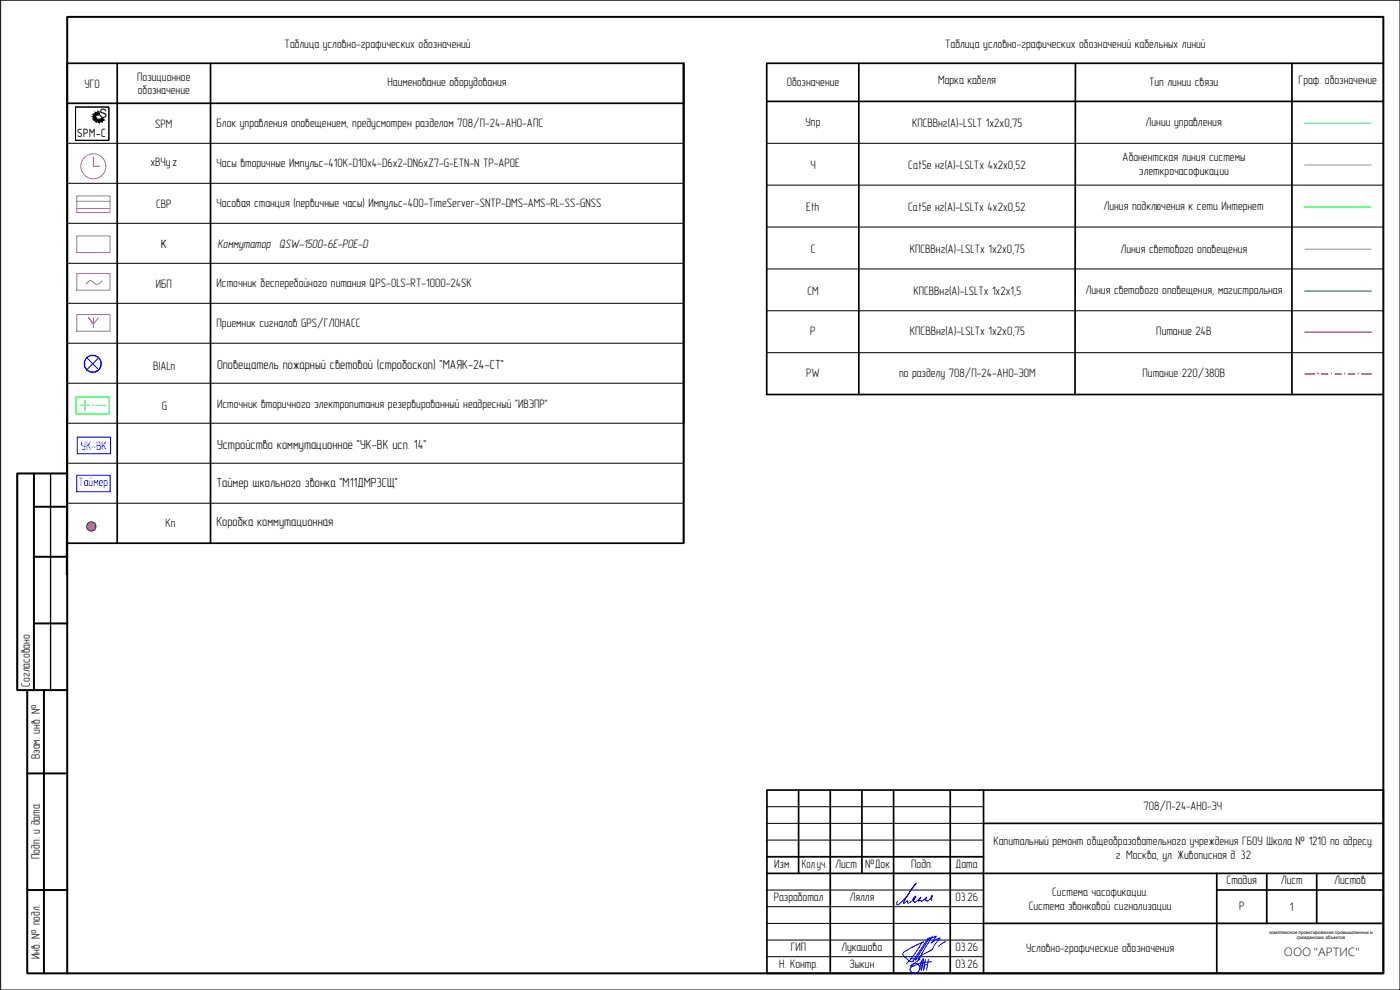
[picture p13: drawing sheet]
<svg xmlns="http://www.w3.org/2000/svg" width="420mm" height="297mm" viewBox="0 0 420 297" stroke-linecap="round" stroke-linejoin="round" font-family="sans-serif">
<defs><g id="words">
<g font-size="4">
<text x="65.1" y="110.7">Оповещатель пожарный световой (стробоскоп) &quot;МАЯК-24-СТ&quot;</text>
<text x="65.1" y="134.6">Устройство коммутационное &quot;УК-ВК исп. 14&quot;</text>
<text x="65" y="146">Таймер школьного звонка &quot;М11ДMP3СЩ&quot;</text>
<text x="65" y="157.7">Коробка коммутационная</text>
</g>
<g font-size="3.9">
<text x="23.1" y="41.2">SPM-С</text>
<text x="48.3" y="74.3">К</text>
</g>
<g font-size="3.8">
<text x="29.9" y="35.3">S</text>
<text x="385.3" y="286.9">ООО &quot;АРТИС&quot;</text>
</g>
<g font-size="3.7">
<text x="85.4" y="14.5">Таблица условно-графических обозначений</text>
<text x="283.7" y="14.3">Таблица условно-графических обозначений кабельных линий</text>
<text x="25.4" y="26.3">УГО</text>
<text x="41.2" y="24.2">Позиционное</text>
<text x="41.4" y="28.3">обозначение</text>
<text x="116.3" y="25.9">Наименование оборудования</text>
<text x="236.1" y="25.7">Обозначение</text>
<text x="281.6" y="25.3">Марка кабеля</text>
<text x="344.8" y="25.7">Тип линии связи</text>
<text x="389.7" y="25.3">Граф. обозначение</text>
<text x="46.6" y="38.3">SРМ</text>
<text x="65" y="38.1">Блок управления оповещением, предусмотрен разделом 708/П-24-АНО-АПС</text>
<text x="241.8" y="37.9">Упр</text>
<text x="273.7" y="38.1">КПСВВнг(А)-LSLT 1х2х0,75</text>
<text x="343.8" y="37.9">Линии управления</text>
<text x="45.1" y="49.9">xВЧу.z</text>
<text x="65" y="50">Часы вторичные Импульс-410K-D10x4-D6x2-DN6xZ7-G-ETN-N TP-APOE</text>
<text x="243.3" y="50.8">Ч</text>
<text x="272.6" y="50.7">Cat5e нг(А)-LSLTx 4х2х0,52</text>
<text x="336.9" y="48.3">Абонентская линия системы</text>
<text x="341.8" y="52.5">элеткрочасофикации</text>
<text x="46.9" y="62.3">СВР</text>
<text x="65" y="62">Часовая станция (первичные часы) Импульс-400-TimeServer-SNTP-DMS-AMS-RL-SS-GNSS</text>
<text x="242" y="63.3">Eth</text>
<text x="272.6" y="63.2">Cat5e нг(А)-LSLTx 4х2х0,52</text>
<text x="331.2" y="63">Линия подключения к сети Интернет</text>
<text x="65.3" y="74.4">Коммутатор</text>
<text x="83.8" y="74.4">QSW-1500-6E-POE-D</text>
<text x="243.3" y="76">С</text>
<text x="273" y="75.9">КПСВВнг(А)-LSLTx 1х2х0,75</text>
<text x="336.3" y="75.8">Линия светового оповещения</text>
<text x="46.8" y="86.3">ИБП</text>
<text x="65" y="86">Источник бесперебойного питания QPS-OLS-RT-1000-24SK</text>
<text x="242.4" y="88.6">СМ</text>
<text x="274.1" y="88.5">КПСВВнг(А)-LSLTx 1х2х1,5</text>
<text x="325.8" y="88.2">Линия светового оповещения, магистральная</text>
<text x="65" y="98.1">Приемник сигналов GPS/ГЛОНАСС</text>
<text x="243.2" y="100.5">P</text>
<text x="273.1" y="100.5">КПСВВнг(А)-LSLTx 1х2х0,75</text>
<text x="347" y="100.6">Питание 24В</text>
<text x="46" y="110.9">BIALn</text>
<text x="241.9" y="113.1">PW</text>
<text x="269.8" y="113">по разделу 708/П-24-АНО-ЭОМ</text>
<text x="342.9" y="113.1">Питание 220/380В</text>
<text x="48.5" y="122.9">G</text>
<text x="65.2" y="122.5">Источник вторичного электропитания резервированный неадресный &quot;ИВЭПР&quot;</text>
<text x="49.7" y="158.1">Кn</text>
<text x="8.9" y="206" transform="rotate(-90 8.9 206)">Согласовано</text>
<text x="11.9" y="227.8" transform="rotate(-90 11.9 227.8)">Взам. инв. №</text>
<text x="343.2" y="243.1">708/П-24-АНО-ЭЧ</text>
<text x="11.9" y="257.7" transform="rotate(-90 11.9 257.7)">Подп. и дата</text>
<text x="298.2" y="253.5">Капитальный ремонт общеобразовательного учреждения ГБОУ Школа № 1210 по адресу:</text>
<text x="334.9" y="257.7">г. Москва, ул. Живописная д. 32</text>
<text x="232.4" y="260.4">Изм.</text>
<text x="240.6" y="260.4">Кол.уч.</text>
<text x="250.6" y="260.4">Лист</text>
<text x="259.7" y="260.4">№Док</text>
<text x="273.5" y="260.4">Подп.</text>
<text x="286.8" y="260.4">Дата</text>
<text x="315.8" y="268.7">Система часофикации.</text>
<text x="368.1" y="265.4">Стадия</text>
<text x="384.4" y="265.4">Лист</text>
<text x="400.4" y="265.4">Листов</text>
<text x="232.2" y="270.4">Разработал</text>
<text x="254.9" y="270.4">Лялля</text>
<text x="286.7" y="270.4">03.26</text>
<text x="308.7" y="272.9">Система звонковой сигнализации</text>
<text x="371.9" y="272.9">Р</text>
<text x="387.1" y="273.3">1</text>
<text x="11.9" y="287.7" transform="rotate(-90 11.9 287.7)">Инв. № подл.</text>
<text x="237.3" y="285.4">ГИП</text>
<text x="252.4" y="285.4">Лукашова</text>
<text x="286.7" y="285.4">03.26</text>
<text x="308" y="285.6">Условно-графические обозначения</text>
<text x="233.8" y="290.5">Н. Контр.</text>
<text x="254.9" y="290.4">Зыкин</text>
<text x="286.7" y="290.4">03.26</text>
</g>
<g font-size="3.7" fill="#00f">
<text x="24.3" y="134.9">УК-ВК</text>
<text x="23.6" y="146">Таймер</text>
</g>
<g font-size="1.4">
<text x="381" y="280.2">комплексное проектирование промышленных и</text>
<text x="389.2" y="281.9">гражданских объектов</text>
</g>
</g></defs>
<g fill="none" stroke="#000" stroke-width=".51">
<path d="M35.2 19v144M63.2 19v144M205.2 19v144h-185M205.2 19h-185v108M205.2 19v144M230.1 19v99.4h185M230.2 19h185M257.7 19v99.4M322.7 19l-.1 99.4M387.7 19v99.4M20.2 31h185M230.2 30.4h185"/>
<path d="M20.1 125.2l-.1 47.2"/>
</g>
<path d="M20.2 5.1h395v286.9h-395zM10.2 152h10M10.2 142.1v65M20.2 142.1h-15v65h3M10.2 167.1h10M10.2 187.1h10M13.2 207.1v84.9M20.2 207.1h-12v84.9h12M8.2 232.1h12M8.2 267h12" fill="none" stroke="#000" stroke-width=".59"/>
<path d="M5.2 142.1v65M15.2 142.1v65" fill="none" stroke="#000" stroke-width=".4"/>
<g fill="none" stroke="#a15cb8" stroke-width=".3">
<path d="M23 58.8h10v5h-10zM28 47.2l-.1 .4M28.2 47.6l-.2-.4v2.7h1.8l-.4-.1M29.8 49.9l-.4 .1M391.6 49.5h20M23 70.8h10v5h-10zM23 62.6h10M23 60.4h10M23 94.4h10v5h-10zM23 82h10v5.1h-10zM28 95.3v1.9M29.5 95.3l-1.5 1.9-1.4-1.9 1.4 1.9v1.1"/>
<path d="M30.6 84.3a1.52 1.52 0 0 1-2.2 .8 1.35 1.35 0 0 0-1.7-.7l-.8 .8"/>
<circle cx="28" cy="49.9" r="3.8"/>
</g>
<g fill="none" stroke="#000" stroke-width=".3">
<path d="M20.2 43h185M20.2 55h185M230.2 43h185M230.2 55.5h185M20.2 67h185M20.2 79h185M230.2 68.1h185M20.2 91h185M230.2 93.2h185M230.2 80.7h185M20.2 103h185M20.2 115h185"/>
<path d="M230.1 105.8h185M20.2 127h185M20.2 139h185M20.2 151h185"/>
</g>
<!-- layer: 0 -->
<path d="M391.5 37h20" fill="none" stroke="#0ff" stroke-width=".3"/>
<path d="M391.4 62.1h20" fill="none" stroke="#0f0" stroke-width=".3"/>
<path d="M22.7 32.1v10" fill="none" stroke="#fff" stroke-width=".3"/>
<path d="M22.7 32.1h10v10zM22.7 32.1v10h10z" fill="#fff" stroke="#fff" stroke-width=".3"/>
<path d="M22.7 32.1h10v10h-10zM28 35h.7v.3h-.7zM28.2 35.8l.5-.3 .2 .2-.6 .4zM28.3 34.2l.6 .4-.2 .2-.5-.3zM28.7 33.8l.2-.1 .4 .6-.3 .1zM29 35.9l.3 .1-.4 .6-.2-.1zM29.5 33.6h.2v.6h-.2zM29.5 36.1h.2v.6h-.2zM30 36l.2-.1 .3 .6-.2 .1zM30.5 35.5l.6 .3-.2 .3-.6-.4z" fill="none" stroke="#000" stroke-width=".3"/>
<g fill="#000" stroke="#000" stroke-width=".3">
<path d="M28.2 34.5l.7 .1zM28.7 33.8h.3l.3 .5zM28.7 36.5h.3zM28.3 35.7l.4-.2 .2 .2zM28.7 33.8h.3zM29 35.9l.3 .1zM30 36h.2l.3 .5zM30 36h.2zM30.5 35.5l.3 .2h-.5zM30.5 35.8l.4 .2zM30.5 35.8h.6l-.2 .2z"/>
<path d="M28.2 34.5l.7 .1zM28.3 34.6h.6l-.2 .2z"/>
<path d="M28.3 34.3l.4 .2zM28.3 34.3l.4 .2h-.5z"/>
<path d="M28 35l.7 .3v-.3zM28 35l.7 .3h-.7z"/>
<path d="M28.2 35.8l.2 .2 .3-.2zM28.2 35.8l.2 .2z"/>
<path d="M28.7 33.8l.3 .5h.3zM29 34.3h.3z"/>
<path d="M28.3 35.7h.6zM28.2 35.8h.5z"/>
<path d="M29 36v.5l.3-.5zM29 36v.5h-.3z"/>
<path d="M29.5 33.6l.2 .6v-.6zM29.5 33.6l.2 .6h-.2z"/>
<path d="M29.5 36.1l.2 .6v-.6zM29.5 36.1l.2 .6h-.2z"/>
<path d="M30 36l.2 .5h.3zM30.2 36.5h.3z"/>
<path d="M30.3 35.7l.8 .1zM30.3 35.7l.8 .1z"/>
</g>
<!-- layer: 0 -->
<path d="M391.6 99.7h20M391.6 112.2h2.9M395.6 112.2h.1M396.6 112.2h2M399.6 112.2h.1M400.6 112.2h2M403.6 112.2h.1M404.6 112.2h2M407.6 112.2h.1M408.6 112.2h3" fill="none" stroke="#f00" stroke-width=".3"/>
<path d="M23.2 131.1h10v5h-10zM23 142.6h10v5h-10z" fill="none" stroke="#00f" stroke-width=".3"/>
<g fill="none" stroke="#000" stroke-width=".51">
<path d="M230.2 237.1h185v54.9h-185zM239.7 237.1v25M249.2 237.1v54.9M258.7 237.1v25M268.2 237.1v54.9M285.2 237.1v54.9M295.2 237.1v54.9M230.2 257.1h65M295.2 247h120M230.2 262.1h185M295.2 277.1h120M365.2 262.1v29.9"/>
<path d="M365.2 267h50M380.2 262.1v15M395.2 262.1v15"/>
</g>
<path d="M230.2 257.1h65M230.2 252.1h65M230.2 247h65M230.2 242h65M230.2 277.1h185M230.2 272h65M230.2 267h65M230.2 287h65M230.2 282.1h65" fill="none" stroke="#000" stroke-width=".3"/>
<path d="M279.6 270.1l-.1-.3a.62 .62 0 0 1-.1-.6 .62 .62 0 0 1 .5-.4l-.6 .8a1.13 1.13 0 0 1-1.2 .7l-.1-.2h-.4l.6-.9-1.3 1.1-.5 .1a.25 .25 0 0 0-.2-.3 .25 .25 0 0 0-.3 .2h-.2l.7-1.1-.6 .6a1.28 1.28 0 0 1-1.4 .8l-.3-.3 .3-.6-.4 .1 .8-.9a3.6 3.6 0 0 1-2.1 2.1 .4 .4 0 0 1-.4-.3 .4 .4 0 0 1 .1-.4l-1.2 .7 .1-.4 1.6-2.9 1.9-2.7a23.3 23.3 0 0 1-5.2 6.4h-.4l.2-1" fill="none" stroke="#00f" stroke-width=".3"/>
<g fill="none" stroke="#00f" stroke-width=".3">
<path d="M273.2 287.7h2.9l-2.8 2.3M273.3 290a1.43 1.43 0 0 1 2.1-.7 1.43 1.43 0 0 1 .2 2.2M273.9 289.9a1.15 1.15 0 0 0-.5 1.6 1.15 1.15 0 0 0 1.6 .5l.6-.5M276.6 288.4l-.6 2.4M277.5 289.5h.9M277.8 287.9l-.6 3.2 .2-1.7-.4-1.8-.1 1.8-.5 1.7 .3-2.7M278.4 281.6l.7-.3-4.5 6.8M278.4 281.6l-4.4 6.9h-.5a4.4 4.4 0 0 1-2.5-1.9v-.6l.4-.4 2.2-1.3 3.5-1.7-.6 .4-2.1 3.4-2.3 2.8M278.4 282l2.6-1.2-1.6 2.2 1.2-.9 1.5-.7-1.8 2.4a1.99 1.99 0 0 1-1.6 1.7l-1.7 .9-1.5 1.2M278.7 287.9l-.6 3.2M279.6 288.6l-3 .3-2.7 1.1M279.9 280.8l-2.2 3.6-2 3.7"/>
<path d="M283.8 282.5l-2.2 1.5"/>
</g>
<path d="M22.8 119.1v5M32.8 119.1v5" fill="none" stroke="#fff" stroke-width=".3"/>
<g fill="#fff" stroke="#fff" stroke-width=".3">
<path d="M22.8 119.1l10 5h-10zM22.8 119.1l10 5v-5z"/>
<path d="M22.8 124.1h10v-5zM22.8 119.1h10l-10 5z"/>
</g>
<path d="M22.8 119.1h10v5h-10zM22.8 119.1h10v5h-10v-5h10v5h-10zM23.9 121.6h3M25.5 120.1v3M27.8 121.6h.1M28.8 121.6h3" fill="none" stroke="#0f0" stroke-width=".3"/>
<path d="M391.5 74.8h20" fill="none" stroke="#ff7f7f" stroke-width=".3"/>
<path d="M391.5 87.3h20" fill="none" stroke="#136734" stroke-width=".3"/>
<g fill="#fff" stroke="#fff" stroke-width=".3">
<path d="M25.4 110l4.8-1.7v1.7zM25.4 110l4.2 1 .6-1zM25.4 110l4.2 1h-3.6zM26 111l2.6 .6 1-.6zM26 111l2.6 .6h-1.5z"/>
<path d="M26 107.3l1-.6h1.6zM26 107.3h3.6l-1-.6zM26 107.3h3.6l-4.2 1zM25.4 108.3h4.8l-.6-1zM25.4 108.3h4.8l-4.8 1.7z"/>
</g>
<path d="M27 106.7h1.6" fill="none" stroke="#fff" stroke-width=".3"/>
<g fill="none" stroke="#00f" stroke-width=".3">
<path d="M26 107.3l3.6 3.7M29.6 107.3l-3.6 3.7"/>
<circle cx="27.8" cy="109.2" r="2.57"/>
<circle cx="27.8" cy="109.2" r="2.56"/>
</g>
<g fill="#ff7f7f" stroke="#ff7f7f" stroke-width=".3">
<path d="M27.3 156.6l.5 .1zM27.1 156.7h.7z"/>
<path d="M27.1 156.7h.9zM26.8 156.7h1.2z"/>
<path d="M26.8 156.7l1.4 .2zM26.6 156.9h1.6z"/>
<path d="M26.6 156.9l1.8 .1-.2-.1zM26.4 157l.2-.1 1.8 .1z"/>
<path d="M26.4 157l2.2 .3-.2-.3zM26.4 157l2.2 .3h-2.3z"/>
<path d="M26.3 157.3l2.4 .2-.1-.2zM26.3 157.3l2.4 .2h-2.5z"/>
<path d="M26.2 157.5l2.5 .2v-.2zM26.2 157.5l2.5 .2h-2.6z"/>
<path d="M26.1 157.7l2.7 .3-.1-.3zM26.1 157.7l2.7 .3h-2.7z"/>
<path d="M26.1 158l2.6 .2 .1-.2zM26.1 158l2.6 .2h-2.6z"/>
<path d="M26.1 158.2l2.6 .2v-.2zM26.1 158.2l2.6 .2h-2.5z"/>
<path d="M26.2 158.4l2.4 .3 .1-.3zM26.2 158.4l2.4 .3h-2.3z"/>
<path d="M26.3 158.7l2.1 .2 .2-.2zM26.3 158.7l2.1 .2h-2z"/>
<path d="M26.4 158.9l1.8 .1 .2-.1zM26.4 158.9l1.8 .1h-1.6z"/>
<path d="M26.6 159h1.6zM26.6 159l1.4 .2z"/>
<path d="M26.8 159.2h1.2zM26.8 159.2h1z"/>
<path d="M27.1 159.2h.7zM27.1 159.2l.4 .1z"/>
</g>
<circle cx="27.4" cy="157.9" r="1.34" fill="none" stroke="#136734" stroke-width=".3"/>
<!-- layer: G-ANOTVPRT_T -->
<path d="M.2 .1h420v296.9h-420z" fill="none" stroke="#000" stroke-width=".3"/>
<use href="#words"/>
</svg>
